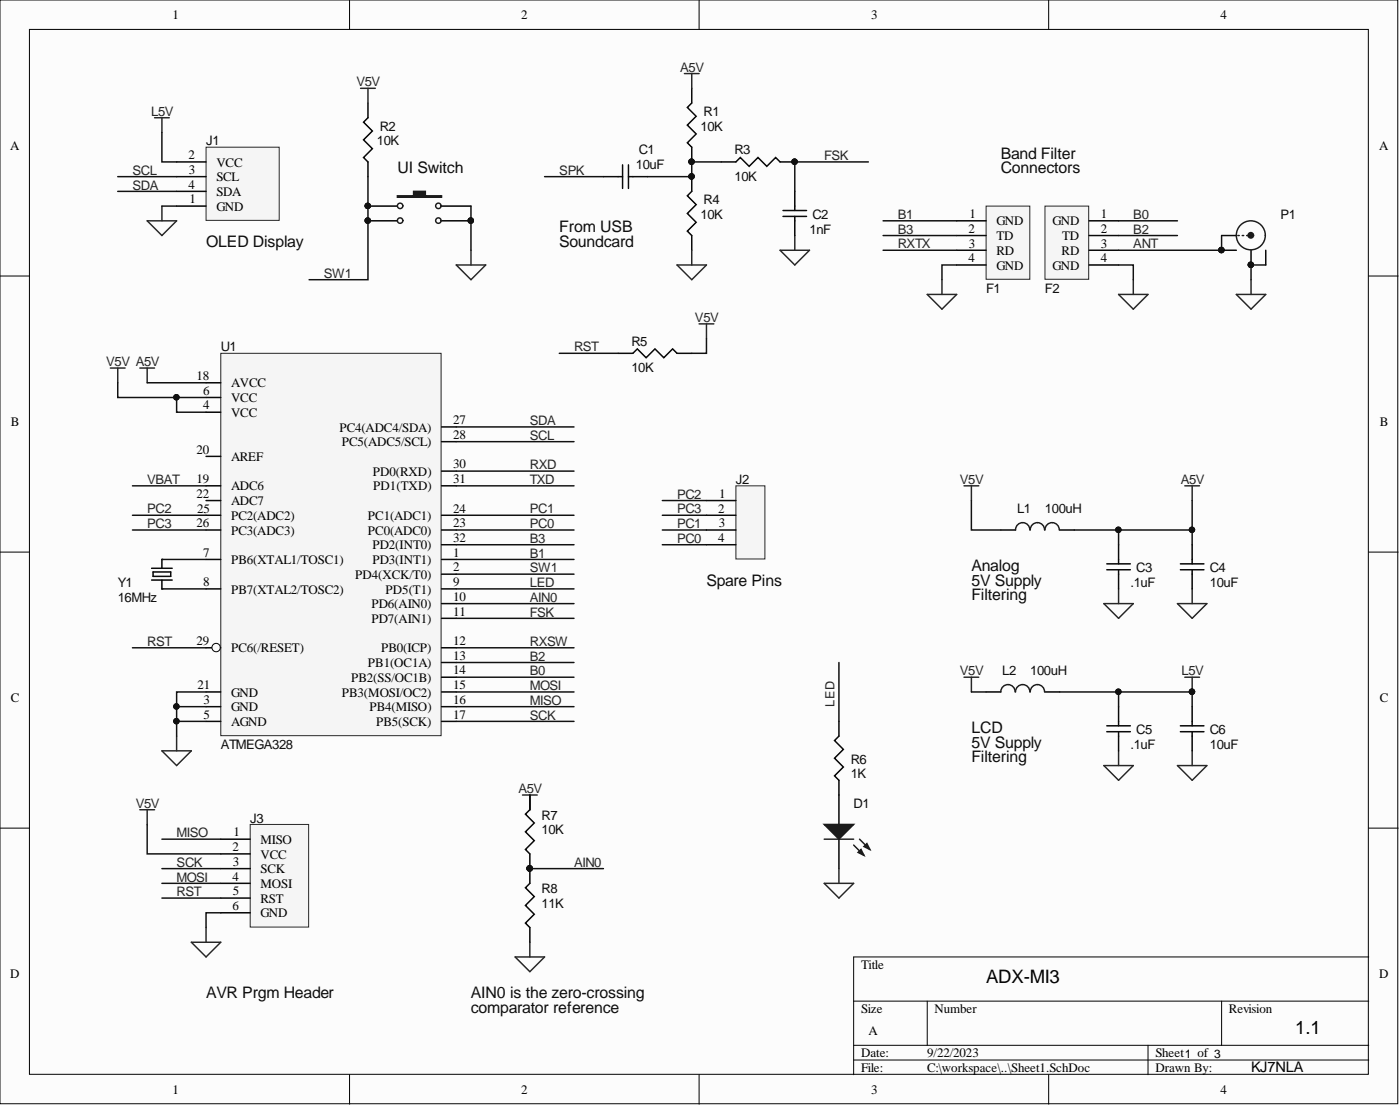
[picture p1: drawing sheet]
<svg xmlns="http://www.w3.org/2000/svg" width="241mm" height="190mm" viewBox="0 0 241 190" stroke-linecap="round" stroke-linejoin="round" font-family="sans-serif">
<defs><g id="words">
<g font-size="3.2">
<text x="170" y="169.2">ADX-MI3</text>
<text x="223.2" y="178.1">1.1</text>
</g>
<g font-size="2.7" fill="#0e0e0e">
<text x="68.5" y="29.9">UI Switch</text>
<text x="172.5" y="29.9">Connectors</text>
<text x="172.5" y="27.3">Band Filter</text>
<text x="96.4" y="40">From USB</text>
<text x="35.5" y="42.5">OLED Display</text>
<text x="96.4" y="42.5">Soundcard</text>
<text x="121.8" y="100.9">Spare Pins</text>
<text x="167.4" y="100.9">5V Supply</text>
<text x="167.4" y="98.3">Analog</text>
<text x="167.4" y="103.4">Filtering</text>
<text x="167.4" y="131.3">Filtering</text>
<text x="167.4" y="128.8">5V Supply</text>
<text x="167.4" y="126.2">LCD</text>
<text x="35.5" y="171.9">AVR Prgm Header</text>
<text x="81.2" y="171.9">AIN0 is the zero-crossing</text>
<text x="81.2" y="174.4">comparator reference</text>
</g>
<text font-size="2.5" x="215.6" y="184.6">KJ7NLA</text>
<g font-size="2.3" fill="#262626">
<text x="61.4" y="14.9">V5V</text>
<text x="117.2" y="12.4">A5V</text>
<text x="26.1" y="20">L5V</text>
<text x="142.1" y="27.6">FSK</text>
<text x="22.8" y="32.6">SDA</text>
<text x="22.8" y="30.1">SCL</text>
<text x="96.4" y="30.1">SPK</text>
<text x="154.7" y="37.7">B1</text>
<text x="154.7" y="40.3">B3</text>
<text x="195.3" y="37.7">B0</text>
<text x="195.3" y="40.3">B2</text>
<text x="55.8" y="47.9">SW1</text>
<text x="154.7" y="42.8">RXTX</text>
<text x="195.3" y="42.8">ANT</text>
<text x="119.8" y="55.5">V5V</text>
<text x="18.3" y="63.1">V5V A5V</text>
<text x="98.9" y="60.5">RST</text>
<text x="91.3" y="75.8">SCL</text>
<text x="91.3" y="73.2">SDA</text>
<text x="25.4" y="83.4">VBAT</text>
<text x="91.3" y="80.8">RXD</text>
<text x="91.3" y="83.4">TXD</text>
<text x="165.4" y="83.4">V5V</text>
<text x="203.5" y="83.4">A5V</text>
<text x="25.4" y="88.4">PC2</text>
<text x="91.3" y="88.4">PC1</text>
<text x="116.7" y="85.9">PC2</text>
<text x="116.7" y="88.4">PC3</text>
<text x="25.4" y="91">PC3</text>
<text x="91.3" y="91">PC0</text>
<text x="91.3" y="93.5">B3</text>
<text x="116.7" y="91">PC1</text>
<text x="116.7" y="93.5">PC0</text>
<text x="91.3" y="96">B1</text>
<text x="91.3" y="101.1">LED</text>
<text x="91.3" y="98.6">SW1</text>
<text x="91.3" y="106.2">FSK</text>
<text x="91.3" y="103.7">AIN0</text>
<text x="25.4" y="111.3">RST</text>
<text x="91.3" y="113.8">B2</text>
<text x="91.3" y="111.3">RXSW</text>
<text x="91.3" y="118.9">MOSI</text>
<text x="91.3" y="116.3">B0</text>
<text x="165.4" y="116.3">V5V</text>
<text x="203.6" y="116.3">L5V</text>
<text x="91.3" y="123.9">SCK</text>
<text x="91.3" y="121.4">MISO</text>
<text x="89.3" y="136.6">A5V</text>
<text x="23.4" y="139.2">V5V</text>
<text x="30.4" y="144.2">MISO</text>
<text x="30.4" y="149.3">SCK</text>
<text x="98.9" y="149.3">AIN0</text>
<text x="30.4" y="151.8">MOSI</text>
<text x="30.4" y="154.4">RST</text>
</g>
<g font-size="2.3" fill="#0e0e0e">
<text x="65.4" y="22.5">R2</text>
<text x="120.8" y="22.5">10K</text>
<text x="121.3" y="20">R1</text>
<text x="35.5" y="25">J1</text>
<text x="64.9" y="25">10K</text>
<text x="109.6" y="29.1">10uF</text>
<text x="110.1" y="26.6">C1</text>
<text x="126.6" y="26.6">R3</text>
<text x="121.3" y="35.2">R4</text>
<text x="126.6" y="31.1">10K</text>
<text x="120.8" y="37.7">10K</text>
<text x="139.5" y="40.3">1nF</text>
<text x="140" y="37.7">C2</text>
<text x="220.7" y="37.7">P1</text>
<text x="170" y="50.4">F1</text>
<text x="180.1" y="50.4">F2</text>
<text x="108.8" y="59.5">R5</text>
<text x="38.1" y="60.5">U1</text>
<text x="108.8" y="64.1">10K</text>
<text x="126.8" y="83.4">J2</text>
<text x="175.3" y="88.4">L1</text>
<text x="180.1" y="88.4">100uH</text>
<text x="20.3" y="101.1">Y1</text>
<text x="194.8" y="101.1">.1uF</text>
<text x="195.8" y="98.6">C3</text>
<text x="208.5" y="101.1">10uF</text>
<text x="208.5" y="98.6">C4</text>
<text x="20.3" y="103.7">16MHz</text>
<text x="172.8" y="116.3">L2</text>
<text x="177.6" y="116.3">100uH</text>
<text x="38.1" y="129">ATMEGA328</text>
<text x="146.6" y="131.5">R6</text>
<text x="194.8" y="129">.1uF</text>
<text x="195.8" y="126.5">C5</text>
<text x="208.5" y="129">10uF</text>
<text x="208.5" y="126.5">C6</text>
<text x="146.6" y="134.1">1K</text>
<text x="43.1" y="141.7">J3</text>
<text x="93.4" y="143.7">10K</text>
<text x="93.4" y="141.2">R7</text>
<text x="147.1" y="139.2">D1</text>
<text x="93.4" y="153.9">R8</text>
<text x="93.4" y="156.4">11K</text>
</g>
<g font-size="2.2">
<text x="29.7" y="3.3">1</text>
<text x="89.9" y="3.3">2</text>
<text x="150.2" y="3.3">3</text>
<text x="210.3" y="3.3">4</text>
<text x="1.8" y="25.8">A</text>
<text x="32.5" y="27.4">2</text>
<text x="32.5" y="30">3</text>
<text x="37.3" y="28.7">VCC</text>
<text x="237.7" y="25.8">A</text>
<text x="32.5" y="32.5">4</text>
<text x="32.6" y="35">1</text>
<text x="37.3" y="31.2">SCL</text>
<text x="37.3" y="33.8">SDA</text>
<text x="37.3" y="36.3">GND</text>
<text x="166.9" y="40.1">2</text>
<text x="167.1" y="37.6">1</text>
<text x="171.7" y="38.8">GND</text>
<text x="171.7" y="41.4">TD</text>
<text x="181.4" y="38.8">GND</text>
<text x="183.1" y="41.4">TD</text>
<text x="189.8" y="37.6">1</text>
<text x="189.8" y="40.1">2</text>
<text x="166.9" y="45.2">4</text>
<text x="167" y="42.6">3</text>
<text x="171.7" y="43.9">RD</text>
<text x="171.7" y="46.4">GND</text>
<text x="181.4" y="46.4">GND</text>
<text x="183" y="43.9">RD</text>
<text x="189.8" y="42.6">3</text>
<text x="189.8" y="45.2">4</text>
<text x="33.9" y="65.5">18</text>
<text x="35" y="68">6</text>
<text x="35" y="70.5">4</text>
<text x="39.8" y="69.3">VCC</text>
<text x="39.8" y="66.7">AVCC</text>
<text x="39.8" y="71.8">VCC</text>
<text x="1.9" y="73.3">B</text>
<text x="58.5" y="74.3">PC4(ADC4/SDA)</text>
<text x="58.9" y="76.9">PC5(ADC5/SCL)</text>
<text x="78.1" y="75.6">28</text>
<text x="78.1" y="73.1">27</text>
<text x="237.8" y="73.3">B</text>
<text x="33.9" y="78.1">20</text>
<text x="33.9" y="83.2">19</text>
<text x="39.8" y="79.4">AREF</text>
<text x="64.3" y="81.9">PD0(RXD)</text>
<text x="78.1" y="83.2">31</text>
<text x="78.1" y="80.7">30</text>
<text x="33.9" y="85.7">22</text>
<text x="34" y="88.3">25</text>
<text x="39.8" y="89.5">PC2(ADC2)</text>
<text x="39.8" y="84.5">ADC6</text>
<text x="39.8" y="87">ADC7</text>
<text x="63.4" y="89.5">PC1(ADC1)</text>
<text x="64.3" y="84.5">PD1(TXD)</text>
<text x="78.1" y="88.3">24</text>
<text x="123.8" y="88.3">2</text>
<text x="124" y="85.7">1</text>
<text x="33.9" y="90.8">26</text>
<text x="35" y="95.9">7</text>
<text x="39.8" y="92.1">PC3(ADC3)</text>
<text x="63.4" y="92.1">PC0(ADC0)</text>
<text x="64.2" y="94.6">PD2(INT0)</text>
<text x="78.1" y="95.9">1</text>
<text x="78.1" y="93.4">32</text>
<text x="78.1" y="90.8">23</text>
<text x="123.8" y="93.4">4</text>
<text x="123.9" y="90.8">3</text>
<text x="35" y="101">8</text>
<text x="39.8" y="97.2">PB6(XTAL1/TOSC1)</text>
<text x="61.2" y="99.7">PD4(XCK/T0)</text>
<text x="64.2" y="97.2">PD3(INT1)</text>
<text x="78.1" y="101">9</text>
<text x="78.1" y="98.4">2</text>
<text x="39.8" y="102.2">PB7(XTAL2/TOSC2)</text>
<text x="64" y="107.3">PD7(AIN1)</text>
<text x="64" y="104.8">PD6(AIN0)</text>
<text x="66.5" y="102.2">PD5(T1)</text>
<text x="78.1" y="106">11</text>
<text x="78.1" y="103.5">10</text>
<text x="33.9" y="111.1">29</text>
<text x="39.8" y="112.4">PC6(/RESET)</text>
<text x="65.7" y="112.4">PB0(ICP)</text>
<text x="78.1" y="113.6">13</text>
<text x="78.1" y="111.1">12</text>
<text x="34.1" y="118.7">21</text>
<text x="39.8" y="120">GND</text>
<text x="58.9" y="120">PB3(MOSI/OC2)</text>
<text x="60.5" y="117.4">PB2(SS/OC1B)</text>
<text x="63.4" y="114.9">PB1(OC1A)</text>
<text x="78.1" y="118.7">15</text>
<text x="78.1" y="116.2">14</text>
<text x="1.9" y="120.9">C</text>
<text x="35.1" y="123.8">5</text>
<text x="35.1" y="121.2">3</text>
<text x="39.8" y="125.1">AGND</text>
<text x="39.8" y="122.5">GND</text>
<text x="63.7" y="122.5">PB4(MISO)</text>
<text x="64.8" y="125.1">PB5(SCK)</text>
<text x="78.1" y="123.8">17</text>
<text x="78.1" y="121.2">16</text>
<text x="237.8" y="120.9">C</text>
<text x="40.1" y="146.6">2</text>
<text x="40.2" y="149.1">3</text>
<text x="40.3" y="144.1">1</text>
<text x="44.9" y="145.3">MISO</text>
<text x="44.9" y="147.9">VCC</text>
<text x="40.1" y="151.7">4</text>
<text x="40.2" y="154.2">5</text>
<text x="44.9" y="150.4">SCK</text>
<text x="44.9" y="152.9">MOSI</text>
<text x="44.9" y="155.5">RST</text>
<text x="40.1" y="156.8">6</text>
<text x="44.9" y="158">GND</text>
<text x="148.4" y="166.8">Title</text>
<text x="1.8" y="168.4">D</text>
<text x="237.7" y="168.4">D</text>
<text x="148.4" y="174.4">Size</text>
<text x="149.7" y="178.2">A</text>
<text x="161.1" y="174.4">Number</text>
<text x="211.8" y="174.4">Revision</text>
<text x="148.4" y="182">Date:</text>
<text x="148.4" y="184.6">File:</text>
<text x="159.8" y="182">9/22/2023</text>
<text x="159.8" y="184.6">C:\workspace\..\Sheet1.SchDoc</text>
<text x="199.1" y="182">Sheet1 of 3</text>
<text x="199.1" y="184.6">Drawn By:</text>
<text x="29.7" y="188.4">1</text>
<text x="89.9" y="188.4">2</text>
<text x="150.2" y="188.4">3</text>
<text x="210.3" y="188.4">4</text>
</g>
<text font-size="2.2" fill="#262626" x="143.9" y="121.7" transform="rotate(-90 143.9 121.7)">LED</text>
</g></defs>
<g fill="#fcfcfc" stroke="#000" stroke-width=".17">
<path d="M0 0h240.9v190.1h-240.9z"/>
<path d="M5.1 5.1h230.7v179.9h-230.7z"/>
</g>
<g fill="none" stroke="#000" stroke-width=".17">
<path d="M60.2 0v5.1M120.5 0v5.1M180.7 0v5.1M0 47.5h5.1M235.9 47.5h5.1M0 95.1h5.1M235.9 95.1h5.1M0 142.6h5.1M235.9 142.6h5.1M147.1 172.4h88.8M159.8 172.4v7.6M210.6 172.4v7.6"/>
<path d="M235.9 164.8h-88.8v20.3M60.2 185.1v5.1M120.5 185.1v5.1M147.1 180h88.8M147.1 182.6h88.8M180.7 185.1v5.1M197.9 180v5.1"/>
</g>
<path d="M159.8 50.7h5.1l-2.5 2.5zM162.4 48.2v2.5M192.8 50.7h5.1l-2.6 2.5zM195.3 48.2v2.5M213.1 50.7h5.1l-2.6 2.5zM215.6 48.2v2.5M19 63.4h2.6M20.3 63.4v2.5M24.1 63.4h2.5M25.4 63.4v2.5M27.9 129.3h5.1l-2.6 2.6zM30.4 126.8v2.5" fill="none" stroke="#262626" stroke-width=".25"/>
<path d="M26.1 97.9h3.6M26.1 99.9h3.6M26.4 98.5h3v.8h-3zM27.9 96.4h.1M27.9 96.4v1.5M27.9 99.9v1.5M27.9 101.4h.1" fill="none" stroke="#000" stroke-width=".25"/>
<path d="M43.1 142h10.1v17.7h-10.1z" fill="#f5f5f5" stroke="#262626" stroke-width=".17"/>
<path d="M38.1 144.5h5M38.1 147.1h5M38.1 149.6h5M38.1 152.2h5M38.1 154.7h5M38.1 157.2h5" fill="none" stroke="#000" stroke-width=".25"/>
<path d="M24.1 139.5h2.5M25.4 139.5v2.5M35.5 159.8v2.5M33 162.3h5.1l-2.6 2.5z" fill="none" stroke="#262626" stroke-width=".25"/>
<path d="M38.1 60.9h37.9v65.8h-37.9z" fill="#f5f5f5" stroke="#262626" stroke-width=".17"/>
<g fill="none" stroke="#000" stroke-width=".25">
<path d="M35.5 68.5h2.6M35.5 78.6h2.6M35.5 65.9h2.6M76.1 76.1h2.5M76.1 73.5h2.5M35.5 96.4h2.6M35.5 91.3h2.6M35.5 88.8h2.6M76.1 96.4h2.5M76.1 98.9h2.5M76.1 93.8h2.5M76.1 83.7h2.5"/>
<path d="M76.1 81.1h2.5M76.1 91.3h2.5M76.1 88.8h2.5M35.5 101.4h2.6M35.5 111.6h2.6M76.1 101.4h2.5M76.1 119.2h2.5M76.1 116.6h2.5M76.1 114.1h2.5M76.1 111.6h2.5M76.1 106.5h2.5M76.1 104h2.5"/>
<path d="M35.5 124.3h2.6M76.1 124.3h2.5M76.1 121.7h2.5"/>
</g>
<circle cx="37.3" cy="111.5" r=".72" fill="#fcfcfc" stroke="#000" stroke-width=".17"/>
<path d="M35.5 71h2.6M35.5 83.7h2.6M35.5 86.2h2.6M35.5 119.2h2.6M35.5 121.7h2.6" fill="none" stroke="#000" stroke-width=".25"/>
<path d="M170 35.5h7.5v12.6h-7.5z" fill="#f5f5f5" stroke="#262626" stroke-width=".17"/>
<g fill="none" stroke="#000" stroke-width=".25">
<path d="M164.9 38h5.1M164.9 40.6h5.1M164.9 43.1h5.1M164.9 45.6h5.1M210.6 40.6h2.5M210.6 43.1h2.5M215.6 43.1v2.5M218.2 43.1v2.5M106.5 60.9h2.6l.7-.8 1.6 1.5 1.5-1.5 1.5 1.5 1.5-1.5 .8 .8h2.5M172.5 91.3h2.5M182.6 91.3h2.6M170 119.2h2.5"/>
<path d="M180.1 119.2h2.5M91.3 136.9v2.6l-.7 .7 1.5 1.6-1.5 1.5 1.5 1.5-1.5 1.5 .7 .8v5.1l-.7 .7 1.5 1.5-1.5 1.6 1.5 1.5-1.5 1.5 .7 .8v2.5M190.8 125h4M190.8 126h4M192.8 121.7v3.3M192.8 126v3.3M203.4 125h4.1M203.4 126h4.1M205.5 121.7v3.3M205.5 126v3.3"/>
</g>
<g fill="#0e0e0e" stroke="#0e0e0e" stroke-width=".17">
<circle cx="215.6" cy="45.6" r=".47"/>
<circle cx="210.5" cy="43.1" r=".47"/>
<circle cx="91.3" cy="149.6" r=".47"/>
<circle cx="205.4" cy="119.1" r=".47"/>
</g>
<circle cx="215.6" cy="40.5" r=".47" fill="#1c1c1c" stroke="#1c1c1c" stroke-width=".25"/>
<g fill="none" stroke="#1c1c1c" stroke-width=".25">
<path d="M213.3 40.6h.3M214.1 40.6h.3M214.9 40.6h.2M177.5 91.3a1.23 1.23 0 0 0-1.2-1.3 1.23 1.23 0 0 0-1.3 1.3M180 91.3a1.23 1.23 0 0 0-1.2-1.3 1.23 1.23 0 0 0-1.2 1.3M182.6 91.3a1.23 1.23 0 0 0-1.3-1.3 1.23 1.23 0 0 0-1.2 1.3M175 119.2a1.23 1.23 0 0 0-1.3-1.3 1.23 1.23 0 0 0-1.2 1.3M177.5 119.2a1.23 1.23 0 0 0-1.2-1.3 1.23 1.23 0 0 0-1.3 1.3M180 119.2a1.23 1.23 0 0 0-1.2-1.3 1.23 1.23 0 0 0-1.2 1.3"/>
<circle cx="215.6" cy="40.5" r="2.5"/>
</g>
<g fill="none" stroke="#262626" stroke-width=".25">
<path d="M120.5 55.8h2.5M121.8 55.8v2.5M166.2 83.7h2.5M167.4 83.7v2.5M204.2 83.7h2.5M205.5 83.7v2.5M166.2 116.6h2.5M167.4 116.6v2.6M204.2 116.6h2.5M205.5 116.6v2.6M90.1 136.9h2.5M91.3 136.9v2.6"/>
<path d="M190.3 131.9h5l-2.5 2.5zM192.8 129.3v2.6M202.9 131.9h5.1l-2.5 2.5zM205.5 129.3v2.6M88.8 164.8h5.1l-2.6 2.6zM91.3 162.3v2.5"/>
</g>
<path d="M180.1 35.5h7.5v12.6h-7.5z" fill="#f5f5f5" stroke="#262626" stroke-width=".17"/>
<path d="M187.7 38h5.1M187.7 40.6h5.1M187.7 43.1h5.1M187.7 45.6h5.1M144.6 136.9v5.1M144.6 144.5v5.1" fill="none" stroke="#000" stroke-width=".25"/>
<path d="M142.1 142h5l-2.5 2.5z" fill="#1c1c1c"/>
<path d="M142.1 142h5l-2.5 2.5zM147.1 145.6l1.8 1.7M148.1 144.5l1.8 1.8" fill="none" stroke="#1c1c1c" stroke-width=".25"/>
<path d="M147.9 146.8l.5-.5 .5 1z" fill="#1c1c1c"/>
<path d="M147.9 146.8l.5-.5 .5 1z" fill="none" stroke="#1c1c1c" stroke-width=".25"/>
<path d="M148.9 145.8l.5-.5 .5 1z" fill="#1c1c1c"/>
<path d="M142.1 144.5h5M148.9 145.8l.5-.5 .5 1z" fill="none" stroke="#1c1c1c" stroke-width=".25"/>
<path d="M25.4 38h5l-2.5 2.6zM27.9 35.5v2.5M190.3 104h5l-2.5 2.5zM192.8 101.4v2.6M202.9 104h5.1l-2.5 2.5zM205.5 101.4v2.6M142.1 152.2h5l-2.5 2.5zM144.6 149.6v2.6" fill="none" stroke="#262626" stroke-width=".25"/>
<path d="M190.8 97.1h4M190.8 98.1h4M192.8 93.8v3.3M192.8 98.1v3.3M203.4 97.1h4.1M203.4 98.1h4.1M205.5 93.8v3.3M205.5 98.1v3.3M144.6 124.3v2.5l-.8 .8 1.6 1.5-1.6 1.5 1.6 1.5-1.6 1.5 .8 .8v2.5" fill="none" stroke="#000" stroke-width=".25"/>
<path d="M35.5 25.4h12.6v12.6h-12.6z" fill="#f5f5f5" stroke="#262626" stroke-width=".17"/>
<path d="M30.4 35.5h5.1M30.4 27.9h5.1M30.4 30.4h5.1M30.4 33h5.1M63.4 35.5h5.1M76.1 35.5h5.1" fill="none" stroke="#000" stroke-width=".25"/>
<path d="M26.6 20.3h2.6M27.9 20.3v2.5" fill="none" stroke="#262626" stroke-width=".25"/>
<circle cx="63.4" cy="35.5" r=".47" fill="#0e0e0e" stroke="#0e0e0e" stroke-width=".17"/>
<path d="M68.5 33.7h2.8v-.7h2v.7h2.8v.3h-7.6z" fill-rule="evenodd" fill="#1c1c1c"/>
<g fill="none" stroke="#1c1c1c" stroke-width=".25">
<path d="M68.5 33.7h2.8v-.7h2v.7h2.8v.3h-7.6z"/>
<circle cx="69" cy="35.5" r=".47"/>
<circle cx="69" cy="38" r=".47"/>
<circle cx="75.6" cy="35.5" r=".47"/>
<circle cx="75.6" cy="38" r=".47"/>
</g>
<g fill="none" stroke="#000" stroke-width=".25">
<path d="M63.4 17.7v2.6l-.7 .7 1.5 1.6-1.5 1.5 1.5 1.5-1.5 1.5 .7 .8v2.5M119.2 15.2v2.5l-.7 .8 1.5 1.5-1.5 1.6 1.5 1.5-1.5 1.5 .7 .8v2.5M63.4 38h5.1M76.1 38h5.1M104 30.4h3.3M107.3 28.4v4.1M108.3 30.4h3.3M108.3 28.4v4.1M119.2 30.4v2.6l-.7 .7 1.5 1.5-1.5 1.6 1.5 1.5-1.5 1.5 .7 .8v2.5M124.3 27.9h2.5l.8-.8 1.5 1.6 1.5-1.6 1.6 1.6 1.5-1.6 .7 .8h2.6M135 36.3h4M135 37.3h4"/>
<path d="M137 33v3.3M137 37.3v3.3"/>
</g>
<g fill="#0e0e0e" stroke="#0e0e0e" stroke-width=".17">
<circle cx="63.4" cy="38" r=".47"/>
<circle cx="81.1" cy="38" r=".47"/>
<circle cx="63.4" cy="35.5" r=".47"/>
<circle cx="119.2" cy="30.4" r=".47"/>
<circle cx="119.2" cy="27.9" r=".47"/>
<circle cx="136.9" cy="27.9" r=".47"/>
<circle cx="30.4" cy="68.4" r=".47"/>
<circle cx="30.4" cy="124.2" r=".47"/>
<circle cx="30.4" cy="121.7" r=".47"/>
<circle cx="91.3" cy="149.6" r=".47"/>
<circle cx="192.8" cy="91.3" r=".47"/>
<circle cx="205.4" cy="91.3" r=".47"/>
<circle cx="192.8" cy="119.1" r=".47"/>
<circle cx="205.4" cy="119.1" r=".47"/>
<circle cx="210.5" cy="43.1" r=".47"/>
<circle cx="215.6" cy="45.6" r=".47"/>
</g>
<path d="M62.2 15.2h2.5M63.4 15.2v2.5M118 12.7h2.5M119.2 12.7v2.5M78.6 45.6h5.1l-2.5 2.6zM81.2 43.1v2.5M116.7 45.6h5.1l-2.6 2.6zM119.2 43.1v2.5M134.4 43.1h5.1l-2.5 2.5zM137 40.6v2.5" fill="none" stroke="#262626" stroke-width=".25"/>
<g fill="none" stroke="#0e0e0e" stroke-width=".25">
<path d="M20.3 30.4h10.1M20.3 33h10.1M27.9 22.8v5.1h2.5M27.9 35.5h2.5M63.4 30.4v17.8h-10.1M81.2 35.5v7.6M93.9 30.4h10.1M124.3 27.9h-5.1v2.5h-7.6M149.7 27.9h-12.7v5.1M152.2 38h12.7M192.8 38h10.1M121.8 58.3v2.6h-2.6"/>
<path d="M152.2 43.1h12.7M152.2 40.6h12.7M164.9 45.6h-2.5v2.6M192.8 45.6h2.5v2.6M192.8 40.6h10.1M210.6 40.6v2.5h-17.8M218.2 45.6h-2.6v2.6M20.3 65.9v2.6h15.2M25.4 65.9h10.1M30.4 68.5v2.5h5.1M78.6 76.1h20.3M78.6 73.5h20.3"/>
<path d="M96.4 60.9h10.1M22.8 83.7h12.7M22.8 88.8h12.7M22.8 91.3h12.7M27.9 96.4h7.6M78.6 96.4h20.3M78.6 83.7h20.3M78.6 81.1h20.3M78.6 88.8h20.3M78.6 91.3h20.3M78.6 93.8h20.3M78.6 98.9h20.3"/>
<path d="M114.2 88.8h7.6M114.2 91.3h7.6M114.2 93.8h7.6M114.2 86.2h7.6M167.4 86.2v5.1h5.1M192.8 91.3v2.5M205.5 86.2v5.1h-20.3M205.5 91.3v2.5M22.8 111.6h12.7M27.9 101.4h7.6M35.5 119.2h-5.1v2.5M78.6 111.6h20.3"/>
<path d="M78.6 101.4h20.3M78.6 119.2h20.3M78.6 106.5h20.3M78.6 104h20.3M78.6 114.1h20.3M78.6 116.6h20.3M144.6 114.1v10.2M167.4 119.2h2.6M182.6 119.2h22.9v2.5M192.8 119.2v2.5M30.4 124.3h5.1M35.5 121.7h-5.1v5.1"/>
<path d="M78.6 124.3h20.3M78.6 121.7h20.3M91.3 136.9v2.6M25.4 142v5.1h12.7M27.9 144.5h10.2M27.9 149.6h10.2M27.9 152.2h10.2M27.9 154.7h10.2M38.1 157.2h-2.6v2.6M91.3 149.6h12.7"/>
</g>
<path d="M126.8 83.7h5v12.6h-5z" fill="#f5f5f5" stroke="#262626" stroke-width=".17"/>
<path d="M121.8 86.2h5M121.8 91.3h5M121.8 88.8h5M121.8 93.8h5" fill="none" stroke="#000" stroke-width=".25"/>
<use href="#words"/>
</svg>
